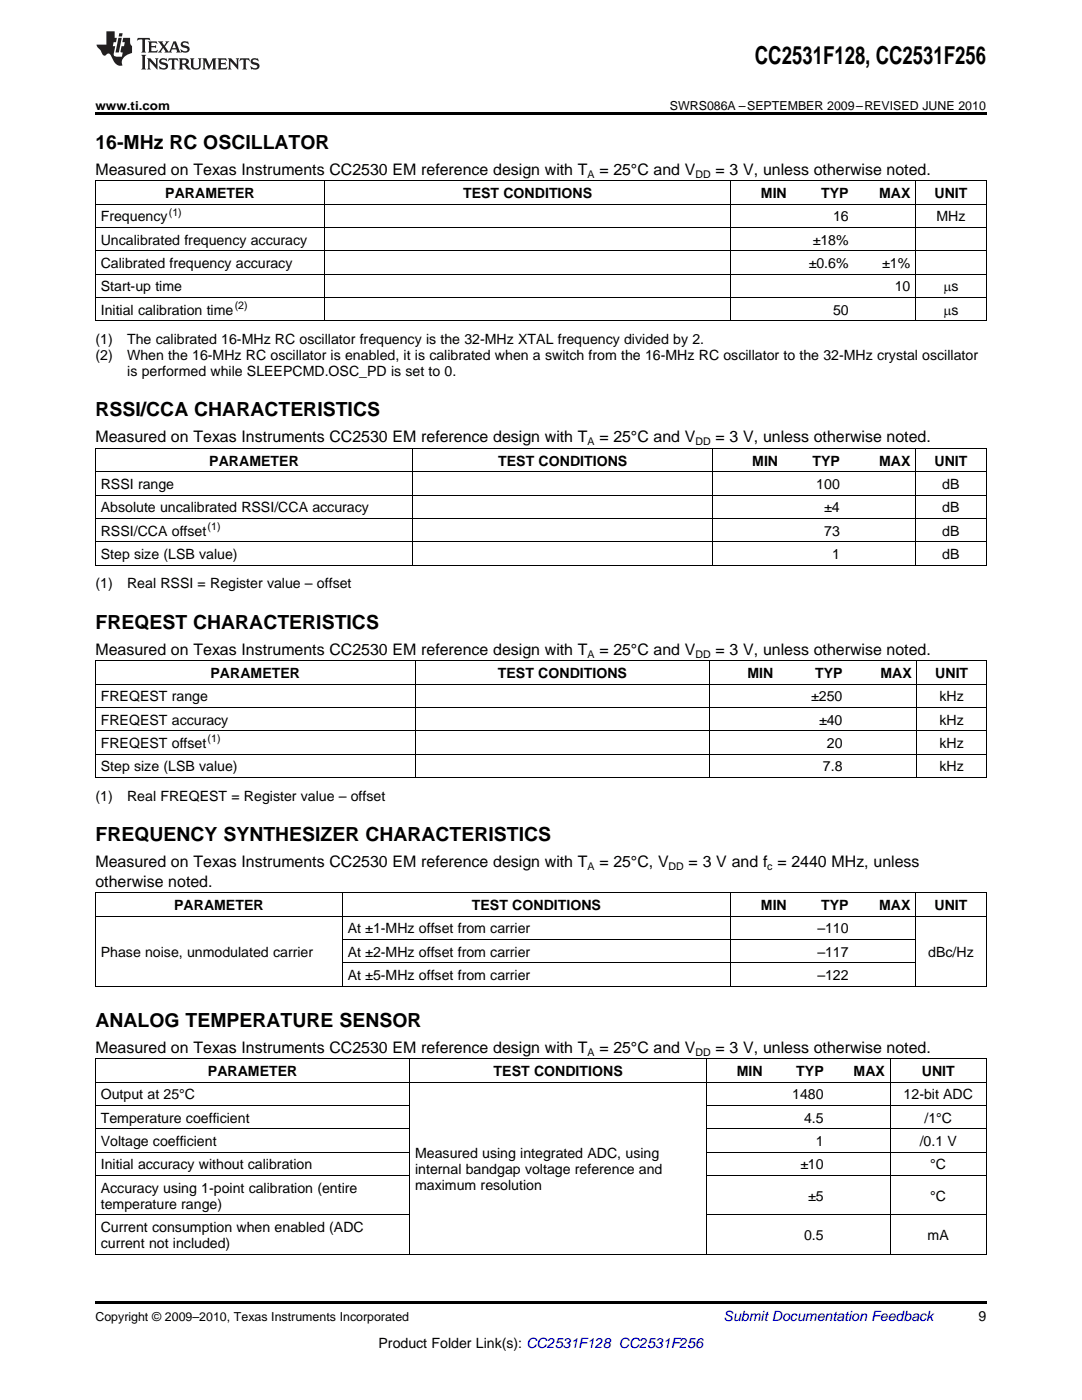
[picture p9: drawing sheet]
<svg xmlns="http://www.w3.org/2000/svg" width="216mm" height="279mm" viewBox="0 0 216 279" stroke-linecap="round" stroke-linejoin="round" font-family="sans-serif">
<defs><g id="words">
<text font-size="4.9" x="150.6" y="12.8">CC2531F128, CC2531F256</text>
<g font-size="3.9">
<text x="19" y="29.7">16-MHz RC OSCILLATOR</text>
<text x="19" y="83.1">RSSI/CCA CHARACTERISTICS</text>
<text x="19" y="125.5">FREQEST CHARACTERISTICS</text>
<text x="19" y="167.9">FREQUENCY SYNTHESIZER CHARACTERISTICS</text>
<text x="19" y="205">ANALOG TEMPERATURE SENSOR</text>
</g>
<g font-size="3.2">
<text x="19" y="34.9">Measured on Texas Instruments CC2530 EM reference design with T</text>
<text x="119.6" y="34.9">= 25°C and V</text>
<text x="142.8" y="34.9">= 3 V, unless otherwise noted.</text>
<text x="19" y="88.3">Measured on Texas Instruments CC2530 EM reference design with T</text>
<text x="119.6" y="88.3">= 25°C and V</text>
<text x="142.8" y="88.3">= 3 V, unless otherwise noted.</text>
<text x="19" y="130.7">Measured on Texas Instruments CC2530 EM reference design with T</text>
<text x="119.6" y="130.7">= 25°C and V</text>
<text x="142.8" y="130.7">= 3 V, unless otherwise noted.</text>
<text x="19" y="173.1">Measured on Texas Instruments CC2530 EM reference design with T</text>
<text x="119.6" y="173.1">= 25°C, V</text>
<text x="137.4" y="173.1">= 3 V and f = 2440 MHz, unless</text>
<text x="19" y="177">otherwise noted.</text>
<text x="19" y="210.1">Measured on Texas Instruments CC2530 EM reference design with T</text>
<text x="119.6" y="210.1">= 25°C and V</text>
<text x="142.8" y="210.1">= 3 V, unless otherwise noted.</text>
</g>
<g font-size="2.8">
<text x="33" y="39.5">PARAMETER</text>
<text x="92.4" y="39.5">TEST CONDITIONS</text>
<text x="151.8" y="39.5">MIN</text>
<text x="163.9" y="39.5">TYP</text>
<text x="175.4" y="39.5">MAX</text>
<text x="186.5" y="39.5">UNIT</text>
<text x="20.1" y="44.2">Frequency</text>
<text x="166.2" y="44.2">16</text>
<text x="186.9" y="44.2">MHz</text>
<text x="20.1" y="48.8">Uncalibrated frequency accuracy</text>
<text x="20.1" y="53.5">Calibrated frequency accuracy</text>
<text x="161.4" y="53.5">±0.6%</text>
<text x="162.2" y="48.8">±18%</text>
<text x="176" y="53.5">±1%</text>
<text x="20.1" y="58.1">Start-up time</text>
<text x="178.5" y="58.1">10</text>
<text x="188.2" y="58.1">ms</text>
<text x="20.1" y="62.8">Initial calibration time</text>
<text x="166.2" y="62.8">50</text>
<text x="188.2" y="62.8">ms</text>
<text x="19" y="68.7">(1)</text>
<text x="19" y="71.8">(2)</text>
<text x="25.4" y="68.7">The calibrated 16-MHz RC oscillator frequency is the 32-MHz XTAL frequency divided by 2.</text>
<text x="25.4" y="71.8">When the 16-MHz RC oscillator is enabled, it is calibrated when a switch from the 16-MHz RC oscillator to the 32-MHz crystal oscillator</text>
<text x="25.4" y="75">is performed while SLEEPCMD.OSC_PD is set to 0.</text>
<text x="41.8" y="92.9">PARAMETER</text>
<text x="99.4" y="92.9">TEST CONDITIONS</text>
<text x="150.1" y="92.9">MIN</text>
<text x="162.1" y="92.9">TYP</text>
<text x="175.4" y="92.9">MAX</text>
<text x="186.5" y="92.9">UNIT</text>
<text x="20.1" y="97.6">RSSI range</text>
<text x="162.9" y="97.6">100</text>
<text x="188" y="97.6">dB</text>
<text x="20.1" y="102.2">Absolute uncalibrated RSSI/CCA accuracy</text>
<text x="20.1" y="106.9">RSSI/CCA offset</text>
<text x="164.5" y="102.2">±4</text>
<text x="164.5" y="106.9">73</text>
<text x="188" y="102.2">dB</text>
<text x="188" y="106.9">dB</text>
<text x="20.1" y="111.5">Step size (LSB value)</text>
<text x="166" y="111.5">1</text>
<text x="188" y="111.5">dB</text>
<text x="19" y="117.4">(1)</text>
<text x="25.4" y="117.4">Real RSSI = Register value – offset</text>
<text x="42" y="135.3">PARAMETER</text>
<text x="99.3" y="135.3">TEST CONDITIONS</text>
<text x="149.2" y="135.3">MIN</text>
<text x="162.6" y="135.3">TYP</text>
<text x="175.7" y="135.3">MAX</text>
<text x="186.6" y="135.3">UNIT</text>
<text x="20.1" y="140">FREQEST range</text>
<text x="161.9" y="140">±250</text>
<text x="187.5" y="140">kHz</text>
<text x="20.1" y="144.6">FREQEST accuracy</text>
<text x="20.1" y="149.3">FREQEST offset</text>
<text x="163.4" y="144.6">±40</text>
<text x="165" y="149.3">20</text>
<text x="187.5" y="144.6">kHz</text>
<text x="187.5" y="149.3">kHz</text>
<text x="20.1" y="154">Step size (LSB value)</text>
<text x="164.2" y="154">7.8</text>
<text x="187.5" y="154">kHz</text>
<text x="19" y="159.8">(1)</text>
<text x="25.4" y="159.8">Real FREQEST = Register value – offset</text>
<text x="34.7" y="181.6">PARAMETER</text>
<text x="94.2" y="181.6">TEST CONDITIONS</text>
<text x="151.8" y="181.6">MIN</text>
<text x="163.9" y="181.6">TYP</text>
<text x="175.4" y="181.6">MAX</text>
<text x="186.5" y="181.6">UNIT</text>
<text x="20.1" y="190.9">Phase noise, unmodulated carrier</text>
<text x="69.4" y="186.3">At ±1-MHz offset from carrier</text>
<text x="69.4" y="190.9">At ±2-MHz offset from carrier</text>
<text x="163.1" y="186.3">–110</text>
<text x="163.1" y="190.9">–117</text>
<text x="185.2" y="190.9">dBc/Hz</text>
<text x="69.4" y="195.6">At ±5-MHz offset from carrier</text>
<text x="163.1" y="195.6">–122</text>
<text x="41.5" y="214.8">PARAMETER</text>
<text x="98.5" y="214.8">TEST CONDITIONS</text>
<text x="147" y="214.8">MIN</text>
<text x="158.9" y="214.8">TYP</text>
<text x="170.3" y="214.8">MAX</text>
<text x="183.9" y="214.8">UNIT</text>
<text x="20.1" y="219.4">Output at 25°C</text>
<text x="158.1" y="219.4">1480</text>
<text x="180.3" y="219.4">12-bit ADC</text>
<text x="20.1" y="224.1">Temperature coefficient</text>
<text x="160.4" y="224.1">4.5</text>
<text x="184.5" y="224.1">/1°C</text>
<text x="20.1" y="228.7">Voltage coefficient</text>
<text x="20.1" y="233.4">Initial accuracy without calibration</text>
<text x="82.8" y="231.1">Measured using integrated ADC, using</text>
<text x="159.7" y="233.4">±10</text>
<text x="162.8" y="228.7">1</text>
<text x="183.5" y="228.7">/0.1 V</text>
<text x="185.6" y="233.4">°C</text>
<text x="20.1" y="238.1">Accuracy using 1-point calibration (entire</text>
<text x="82.8" y="234.2">internal bandgap voltage reference and</text>
<text x="82.8" y="237.4">maximum resolution</text>
<text x="161.3" y="239.6">±5</text>
<text x="185.6" y="239.6">°C</text>
<text x="20.1" y="241.2">temperature range)</text>
<text x="20.1" y="245.9">Current consumption when enabled (ADC</text>
<text x="20.1" y="249.1">current not included)</text>
<text x="160.4" y="247.5">0.5</text>
<text x="185.1" y="247.5">mA</text>
<text x="195.3" y="263.6">9</text>
<text x="75.5" y="269">Product Folder Link(s): CC2531F128 CC2531F256</text>
</g>
<text font-size="2.8" fill="#0000c8" x="144.4" y="263.6">Submit Documentation Feedback</text>
<g font-size="2.5">
<text x="19" y="21.9">www.ti.com</text>
<text x="133.7" y="21.9">SWRS086A –SEPTEMBER 2009–REVISED JUNE 2010</text>
<text x="19" y="263.6">Copyright © 2009–2010, Texas Instruments Incorporated</text>
</g>
<g font-size="2.1">
<text x="117.2" y="35.5">A</text>
<text x="138.8" y="35.5">DD</text>
<text x="33.7" y="43">(1)</text>
<text x="46.8" y="61.7">(2)</text>
<text x="117.2" y="88.9">A</text>
<text x="138.8" y="88.9">DD</text>
<text x="41.4" y="105.8">(1)</text>
<text x="117.2" y="131.3">A</text>
<text x="138.8" y="131.3">DD</text>
<text x="41.4" y="148.2">(1)</text>
<text x="117.2" y="173.7">A</text>
<text x="133.4" y="173.7">DD</text>
<text x="153.1" y="173.7">c</text>
<text x="117.2" y="210.7">A</text>
<text x="138.8" y="210.7">DD</text>
</g>
</g></defs>
<g fill="#231f20">
<path d="M27.5 7.6l-.1 .5 .4-.2h.6v.1v2.1l-.2 .4h1l-.3-.4v-2.1l.1-.1h.5l.5 .2-.2-.5zM29.5 8.3l.2 .3v1.5l-.2 .4h1.8l.2-.6a1.04 1.04 0 0 1-1.3 .2v-.7h.6l.3 .2v-.6l-.3 .2h-.6v-.6l.8-.1 .4 .3-.2-.5zM31.5 8.3l.9 1.1-.9 1.1h.8l-.2-.2 .5-.7 .4 .7-.2 .2h1.5l-.1-.2 .1-.4h.9l.1 .4-.2 .2h1l-.3-.3-.7-1.9h-.5l-.9 2-.8-1 .9-1h-.8l.1 .3-.3 .5-.4-.6 .2-.2zM34.7 8.6l.4 1h-.7zM36.3 8.4a.63 .63 0 0 0-.2 .7 .63 .63 0 0 0 .6 .4l.6 .2 .1 .2a.75 .75 0 0 1-.7 .4 .75 .75 0 0 1-.6-.5l.1 .7 .1-.1a1.11 1.11 0 0 0 1.5-.6 1.13 1.13 0 0 0-1.2-.8l-.1-.4a1.04 1.04 0 0 1 1.2 .2l-.2-.5-.1 .1-.5-.2zM28.2 10.9l.2 .4v2.2l-.2 .4h1l-.3-.4v-2.2l.3-.4zM29.3 11.6l.3 .4v1.5l-.3 .4h.8l-.2-.4v-1.3l1.5 1.7v-1.9l.2-.4h-.7l.2 .4v.9l-1.1-1.3zM32 11.8a.62 .62 0 0 0-.2 .7 .62 .62 0 0 0 .6 .4l.6 .1 .1 .3a.76 .76 0 0 1-.7 .3 .76 .76 0 0 1-.6-.4l.1 .7 .1-.1a1.11 1.11 0 0 0 1.5-.6 1.13 1.13 0 0 0-1.2-.8l-.1-.4a1.04 1.04 0 0 1 1.2 .2l-.2-.6-.1 .1-.5-.1zM33.7 11.6l-.2 .6a.61 .61 0 0 1 .8-.3v1.6l-.2 .4h.9l-.2-.4v-1.6a.63 .63 0 0 1 .8 .3l-.2-.6zM35.6 11.6l.3 .4v1.5l-.3 .4h1l-.2-.2v-.8l.5 .2a.76 .76 0 0 0 1.2 .7l-1-1a.58 .58 0 0 0 .6-.5 .58 .58 0 0 0-.5-.6zM36.4 11.9h.1a.45 .45 0 0 1 .5 .1 .45 .45 0 0 1 .1 .5l-.7 .2zM37.9 11.6l.2 .2a2.17 2.17 0 0 0 .3 1.9 .99 .99 0 0 0 1.6-.6v-1.1l.2-.4h-.7l.2 .2a1.92 1.92 0 0 1-.2 1.8 .6 .6 0 0 1-.9-.5v-1.1l.2-.4zM40.4 11.6l.2 .4v1.5l-.2 .4h.7l-.2-.4v-1.4l.8 1.8 .8-1.8v1.4l-.2 .4h.9l-.2-.4v-1.5l.2-.4h-.8l-.6 1.5-.6-1.5zM43.4 11.6l.2 .4v1.5l-.2 .4h1.8l.2-.6a1.04 1.04 0 0 1-1.3 .1v-.6h.5l.4 .2v-.6l-.4 .2h-.5v-.7h.8l.3 .3-.1-.6zM45.5 11.6l.2 .4v1.5l-.2 .4h.7l-.2-.4v-1.3l1.5 1.7v-1.9l.2-.4h-.7l.2 .4v.9l-1.1-1.3zM47.9 11.6l-.1 .6a.61 .61 0 0 1 .8-.3v1.6l-.3 .4h1l-.3-.4 .1-1.6a.63 .63 0 0 1 .7 .3l-.1-.6zM50.2 11.8a.62 .62 0 0 0-.2 .7 .62 .62 0 0 0 .6 .4l.6 .1 .2 .3a.76 .76 0 0 1-.8 .3 .76 .76 0 0 1-.6-.4l.1 .7 .2-.1a1.11 1.11 0 0 0 1.5-.6 1.13 1.13 0 0 0-1.3-.8l-.1-.4a1.04 1.04 0 0 1 1.2 .2l-.1-.6-.2 .1-.5-.1z"/>
<path d="M21.2 6.3v2.6h-1.9l.1 .4 .7 .9a.91 .91 0 0 0 1 .8 .56 .56 0 0 1 .5-.3 .56 .56 0 0 1 .5 .3l.4 .8a1.53 1.53 0 0 0 1.9 1.2 1.54 1.54 0 0 1 1-2.1l.9-.3v-1.4a1.52 1.52 0 0 1-.3-1.6h-1.4l-.2 .8h.5l-.2 .8h-.4l-.2 1v.2l.4 .1-.2 .8a1.93 1.93 0 0 1-1.6-.3l.3-1.8h-.5l.2-.8h.4l.2-.8h-.4v-1.3zM23.6 7.6l-.6 2.9h.7l.6-2.9zM23.8 6.6l-.1 .7h.6l.2-.7z"/>
</g>
<path d="M19 22.5h177.8v.5h-177.8zM19 259.7h177.8v.5h-177.8z" fill="#000"/>
<g fill="none" stroke="#000" stroke-width=".2">
<path d="M19 36.1h177.8M19.1 36.1v28M64.8 36.1v28M145.7 36.1v28M182.7 36.1v28M196.8 36.1v28M19 59.4h177.8M19 54.7h177.8M19 50h177.8M19 45.4h177.8M19 40.7h177.8M19 64h177.8"/>
<path d="M19 98.8h177.8M19 94.1h177.8M19 89.5h177.8M19.1 89.5v23.3M82.4 89.5v23.3M142.2 89.5v23.3M182.7 89.5v23.3M196.8 89.5v23.3M19 112.8h177.8M19 108.1h177.8M19 103.5h177.8M19 136.5h177.8"/>
<path d="M19 131.9h177.8M19.1 131.9v23.3M82.8 131.9v23.3M141.6 131.9v23.3M183 131.9v23.3M196.8 131.9v23.3M19 155.2h177.8M19 150.5h177.8M19 145.9h177.8M19 141.2h177.8M19 178.2h177.8M19.1 178.2v18.6"/>
<path d="M68.3 178.2v18.6M145.7 178.2v18.6M182.7 178.2v18.6M196.8 178.2v18.6M19 196.8h177.8M19 182.8h177.8M68.3 192.1h114.4M68.3 187.5h114.4M19 216h177.8M19 211.3h177.8M19.1 211.4v38.9M81.7 211.4v38.9"/>
<path d="M141 211.4v38.9M177.6 211.4v38.9M196.8 211.4v38.9M19 234.6h62.8M19 230h62.8M19 225.3h62.8M19 220.6h62.8M141 234.6h55.8M141 230h55.8M141 225.3h55.8M141 220.6h55.8M19 250.3h177.8"/>
<path d="M19 242.4h62.8M141 242.4h55.8"/>
</g>
<use href="#words"/>
</svg>
